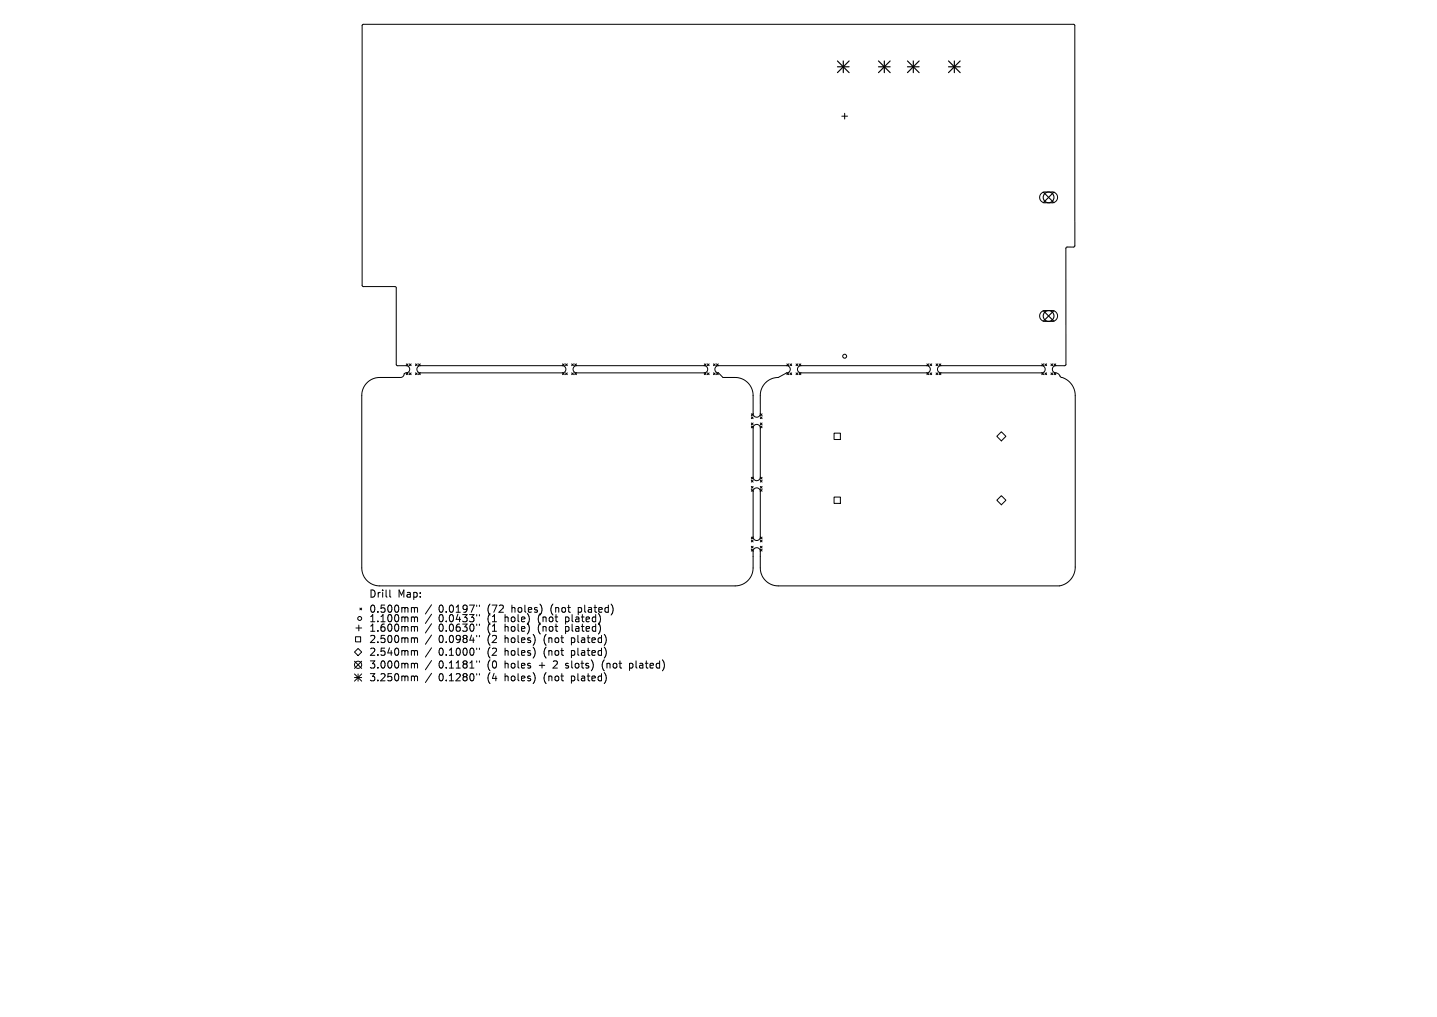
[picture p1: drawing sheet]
<svg xmlns="http://www.w3.org/2000/svg" width="297mm" height="210mm" viewBox="0 0 297 210" stroke-linecap="round" stroke-linejoin="round" font-family="sans-serif">
<defs><g id="words">
<g font-size="2.1">
<text x="76.2" y="123.6">Drill</text>
<text x="82.2" y="123.6">Map:</text>
<text x="76.2" y="126.7">0.500mm</text>
<text x="76.2" y="128.7">1.100mm</text>
<text x="76.2" y="130.6">1.600mm</text>
<text x="90.7" y="126.7">0.0197&quot;</text>
<text x="90.7" y="128.7">0.0433&quot;</text>
<text x="90.7" y="130.6">0.0630&quot;</text>
<text x="100.9" y="126.7">(72</text>
<text x="100.9" y="128.7">(1</text>
<text x="100.9" y="130.6">(1</text>
<text x="104.5" y="128.7">hole)</text>
<text x="104.5" y="130.6">hole)</text>
<text x="105.9" y="126.7">holes)</text>
<text x="111.5" y="128.7">(not</text>
<text x="111.5" y="130.6">(not</text>
<text x="114.2" y="126.7">(not</text>
<text x="117.3" y="128.7">plated)</text>
<text x="117.3" y="130.6">plated)</text>
<text x="120" y="126.7">plated)</text>
<text x="76.2" y="133">2.500mm</text>
<text x="76.2" y="135.6">2.540mm</text>
<text x="90.7" y="133">0.0984&quot;</text>
<text x="90.7" y="135.6">0.1000&quot;</text>
<text x="100.9" y="133">(2</text>
<text x="100.9" y="135.6">(2</text>
<text x="104.5" y="133">holes)</text>
<text x="104.5" y="135.6">holes)</text>
<text x="112.7" y="133">(not</text>
<text x="112.7" y="135.6">(not</text>
<text x="118.5" y="133">plated)</text>
<text x="118.5" y="135.6">plated)</text>
<text x="76.2" y="138.2">3.000mm</text>
<text x="76.2" y="140.9">3.250mm</text>
<text x="90.7" y="138.2">0.1181&quot;</text>
<text x="90.7" y="140.9">0.1280&quot;</text>
<text x="100.9" y="138.2">(0</text>
<text x="100.9" y="140.9">(4</text>
<text x="104.5" y="138.2">holes</text>
<text x="104.5" y="140.9">holes)</text>
<text x="111.7" y="138.2">+</text>
<text x="112.7" y="140.9">(not</text>
<text x="114.9" y="138.2">2</text>
<text x="117.6" y="138.2">slots)</text>
<text x="118.5" y="140.9">plated)</text>
<text x="125.2" y="138.2">(not</text>
<text x="131" y="138.2">plated)</text>
</g>
</g></defs>
<g fill="none" stroke="#000" stroke-width=".21">
<path d="M74.9 5.1l147.1-.1 .1 .3v45.5l-.2 .2h-1.4l-.2 .3v24l-.2 .2h-1.9a.77 .77 0 0 0-.7 .9 .77 .77 0 0 0 .9 .6l.4 .3 .4 .5a4.4 4.4 0 0 1 2.9 2.9l.1 1v35.4a3.9 3.9 0 0 1-3.2 3.9h-58.5a3.7 3.7 0 0 1-3.4-3.7v-3.5a.74 .74 0 0 0-.7-.7 .74 .74 0 0 0-.7 .7l-.1 3.8a3.7 3.7 0 0 1-3.7 3.4h-73.7a3.7 3.7 0 0 1-3.4-3.7v-36a3.7 3.7 0 0 1 3.7-3.4h4.3a1.01 1.01 0 0 0 .9-.8l.2-.1a.74 .74 0 0 0 .8-.7 .74 .74 0 0 0-.8-.8h-1.8l-.2-.2v-16l-.3-.1h-6.5l-.3-.3zM174 24h1.2M174.6 23.4v1.2M215.2 40l.6-.3 1.7-.1a1.11 1.11 0 0 1 1.1 1.2 1.11 1.11 0 0 1-1.1 1.1h-1.5a1.11 1.11 0 0 1-1-.7 1.11 1.11 0 0 1 .2-1.2zM84 75.1l.3 .4M84 77l.3 .4M84.3 75.1l-.3 .4M84.3 77l-.3 .4M84.6 75.1l.4 .4M84.6 77l.4 .4M85 75.1l-.4 .4M85 77l-.4 .4"/>
<path d="M85.9 77l.3 .4M85.9 75.1l.3 .4M86.2 75.1l-.3 .4M86.2 77l-.3 .4M86.4 75.7l.5-.2h29.3a.74 .74 0 0 1 .8 .8 .74 .74 0 0 1-.8 .7h-29.3a.74 .74 0 0 1-.7-.5 .74 .74 0 0 1 .2-.8zM86.5 75.1l.4 .4M86.5 77l.4 .4M86.9 75.1l-.4 .4M86.9 77l-.4 .4M116.3 75.1l.3 .4M116.3 77l.3 .4M116.6 75.1l-.3 .4"/>
<path d="M116.6 77l-.3 .4M116.9 75.1l.4 .4M116.9 77l.4 .4M117.3 75.1l-.4 .4M117.3 77l-.4 .4M118.1 77l.4 .4M118.1 75.1l.4 .4M118.5 75.1l-.4 .4M118.5 77l-.4 .4M118.7 75.7l.5-.2h26.3a.74 .74 0 0 1 .8 .8 .74 .74 0 0 1-.8 .7h-26.3a.74 .74 0 0 1-.7-.5 .74 .74 0 0 1 .2-.8zM118.8 77l.3 .4M118.8 75.1l.3 .4"/>
<path d="M119.1 75.1l-.3 .4M119.1 77l-.3 .4M145.6 75.1l.3 .4M145.6 77l.3 .4M145.9 75.1l-.3 .4M145.9 77l-.3 .4M146.2 75.1l.4 .4M146.2 77l.4 .4M146.6 75.1l-.4 .4M146.6 77l-.4 .4M147.5 75.1l.3 .4M147.5 77l.3 .4"/>
<path d="M147.8 75.1l-.3 .4M147.8 77l-.3 .4M148.1 75.1l.4 .4M148.1 77l.4 .4M148.5 75.1l-.4 .4M148.5 77l-.4 .4M162.6 75.5a.74 .74 0 0 1 .7 .8 .74 .74 0 0 1-.7 .7M162.6 75.5h-14.1a.74 .74 0 0 0-.7 .8 .74 .74 0 0 0 .7 .7l.9 .9h2.5a3.7 3.7 0 0 1 3.8 3.8v3.7a.74 .74 0 0 0 .7 .8 .74 .74 0 0 0 .7-.8v-3.7a3.7 3.7 0 0 1 3.7-3.8l1.8-.9M162.6 75.1l.4 .4M162.6 77l.4 .4M163 75.1l-.4 .4M163 77l-.4 .4"/>
<path d="M163.3 75.1l.3 .4M163.3 77l.3 .4M163.6 75.1l-.3 .4M163.6 77l-.3 .4M164.5 77l.4 .4M164.5 75.1l.4 .4M164.9 75.1l-.4 .4M164.9 77l-.4 .4M165 75.7l.6-.2h25.9a.74 .74 0 0 1 .8 .8 .74 .74 0 0 1-.8 .7h-25.9a.74 .74 0 0 1-.7-.5 .74 .74 0 0 1 .1-.8zM165.2 75.1l.3 .4M165.2 77l.3 .4M165.5 75.1l-.3 .4"/>
<path d="M165.5 77l-.3 .4M191.6 75.1l.3 .4M191.6 77l.3 .4M191.9 75.1l-.3 .4M191.9 77l-.3 .4M192.2 75.1l.4 .4M192.2 77l.4 .4M192.6 75.1l-.4 .4M192.6 77l-.4 .4M193.5 75.1l.3 .4M193.5 77l.3 .4M193.8 75.1l-.3 .4"/>
<path d="M193.8 77l-.3 .4M194.1 77l.4 .4M194.1 75.1l.4 .4M194.5 75.1l-.4 .4M194.5 77l-.4 .4M194.5 75.5a.74 .74 0 0 0-.7 .8 .74 .74 0 0 0 .7 .7M194.5 75.5h20.8a.74 .74 0 0 1 .7 .8 .74 .74 0 0 1-.7 .7h-20.8M215.2 64.5l.6-.3 1.7-.1a1.11 1.11 0 0 1 1.1 1.1 1.11 1.11 0 0 1-1.1 1.2h-1.5a1.11 1.11 0 0 1-1-.7 1.11 1.11 0 0 1 .2-1.2zM215.3 75.1l.4 .4M215.3 77l.4 .4M215.7 75.1l-.4 .4M215.7 77l-.4 .4"/>
<path d="M215.9 75.1l.4 .4M215.9 77l.4 .4M216.3 75.1l-.4 .4M216.3 77l-.4 .4M217.2 77l.4 .4M217.2 75.1l.4 .4M217.6 75.1l-.4 .4M217.6 77l-.4 .4M217.8 75.1l.4 .4M217.8 77l.4 .4M218.2 75.1l-.4 .4M218.2 77l-.4 .4"/>
<path d="M155.3 85.4l.4 .4M155.3 86.1l.4 .4M155.3 87.3l.4 .4M155.3 88l.4 .3M155.3 98.6l.4 .3M155.3 99.2l.4 .4M155.7 88.4v10.1M155.7 85.4l-.4 .4M155.7 86.1l-.4 .4M155.7 87.3l-.4 .4M155.7 88l-.4 .3M155.7 98.6l-.4 .3"/>
<path d="M155.7 99.2l-.4 .4M155.7 98.5a.74 .74 0 0 0 .7 .8 .74 .74 0 0 0 .7-.8M155.7 88.4a.74 .74 0 0 1 .7-.8 .74 .74 0 0 1 .7 .8M157.1 88.4v10.1M157.1 86.1l.4 .4M157.1 87.3l.4 .4M157.1 88l.4 .3M157.1 85.4l.4 .4M157.1 98.6l.4 .3M157.1 99.2l.4 .4M157.5 86.1l-.4 .4M157.5 85.4l-.4 .4"/>
<path d="M157.5 87.3l-.4 .4M157.5 88l-.4 .3M157.5 98.6l-.4 .3M157.5 99.2l-.4 .4M172.4 89.4h1.3v1.4h-1.3zM206 90.1l1-.9 .9 .9-.9 .9zM155.3 113.4l.4 .4M155.3 100.4l.4 .4M155.3 101.1l.4 .3M155.3 110.9l.4 .4M155.3 111.5l.4 .4M155.3 112.8l.4 .4"/>
<path d="M155.7 110.9v-9.4a.74 .74 0 0 1 .7-.8 .74 .74 0 0 1 .7 .8v9.4M155.7 100.4l-.4 .4M155.7 101.1l-.4 .3M155.7 110.9l-.4 .4M155.7 111.5l-.4 .4M155.7 112.8l-.4 .4M155.7 113.4l-.4 .4M155.7 110.9a.74 .74 0 0 0 .7 .7 .74 .74 0 0 0 .7-.7M157.1 113.4l.4 .4M157.1 100.4l.4 .4M157.1 112.8l.4 .4M157.1 101.1l.4 .3"/>
<path d="M157.1 110.9l.4 .4M157.1 111.5l.4 .4M157.5 100.4l-.4 .4M157.5 101.1l-.4 .3M157.5 110.9l-.4 .4M157.5 111.5l-.4 .4M157.5 112.8l-.4 .4M157.5 113.4l-.4 .4M172.4 102.6h1.3v1.4h-1.3zM206 103.3l1-.9 .9 .9-.9 .9zM73.3 136.5l1.5 1.5M73.3 139.2l1.5 1.5"/>
<path d="M73.3 139.9h1.5M73.5 131.5h1v1h-1zM73.6 129.7h1.2M74 133.9l.8 .7-.8 .8-.7-.8zM74 139.2v1.5M74.2 129.1v1.2M74.4 125.6l.4 .3M74.8 125.6l-.4 .3M74.8 136.5l-1.5 1.5M74.8 139.2l-1.5 1.5M80.6 121.8v1.3l.2 .2M85.2 125.4l.5 .3"/>
<path d="M85.2 127.4l.5 .2M85.2 129.4l.5 .2M85.2 131.7l.5 .2M85.2 134.3l.5 .2M85.2 137l.5 .2M85.2 139.6l.5 .2M85.7 134.5l.2-.2 .3 .1 .1 .9M85.7 125.7l.2-.3 .3 .1 .1 .9M85.7 125.7v.7M85.7 127.6v.8M85.7 129.6v.8M85.7 131.9v.8"/>
<path d="M85.7 134.5v.8M85.7 137.2v.8M85.7 139.8v.8M85.7 127.6l.2-.2 .3 .1 .1 .9M85.7 129.6l.2-.2h.3l.1 1M85.7 131.9l.2-.2 .3 .1 .1 .9M85.7 137.2l.2-.2h.3l.1 1M85.7 139.8l.2-.2 .3 .1 .1 .9M89.2 124.9l-1.3 1.9M89.2 126.8l-1.3 1.9M89.2 128.8l-1.3 1.9M89.2 131.1l-1.3 1.9"/>
<path d="M89.2 133.8l-1.3 1.9M89.2 136.4l-1.3 1.9M89.2 139l-1.3 1.9M98.5 124.9v.3M98.5 126.9v.3M98.5 128.9v.3M98.5 131.2v.3M98.5 133.8v.3M98.5 136.5v.3M98.5 139.1v.3M99.1 124.9v.3M99.1 126.9v.3"/>
<path d="M99.1 128.9v.3M99.1 131.2v.3M99.1 133.8v.3M99.1 136.5v.3M99.1 139.1v.3M116.9 137.9l.1 .1M117 137v.4M124.6 136.7l-.1 .8 .2 .7M130.1 137v1.5M130.1 137.9l.4 .1M130.5 137h-.4"/>
<circle cx="174.6" cy="73.6" r=".41"/>
<circle cx="74" cy="137.3" r=".74"/>
<circle cx="74.3" cy="127.7" r=".41"/>
</g>
<g fill="none" stroke="#000" stroke-width=".22">
<path d="M215.6 39.6l2.2 2.3M217.8 39.6l-2.2 2.3M215.6 64.1l2.2 2.3M217.8 64.1l-2.2 2.3"/>
<circle cx="216.7" cy="40.8" r="1.11"/>
<circle cx="216.7" cy="65.2" r="1.11"/>
</g>
<g fill="none" stroke="#000" stroke-width=".24">
<path d="M173.1 12.6l2.4 2.4M173.1 13.8h2.4M174.3 12.6v2.4M175.5 12.6l-2.4 2.4M181.6 13.8h2.4M181.6 12.6l2.4 2.4M182.8 12.6v2.4M184 12.6l-2.4 2.4M187.6 13.8h2.4M187.6 12.6l2.4 2.4M188.8 12.6v2.4M190 12.6l-2.4 2.4"/>
<path d="M196 13.8h2.4M196 12.6l2.4 2.4M197.2 12.6v2.4M198.4 12.6l-2.4 2.4"/>
</g>
<use href="#words"/>
</svg>
